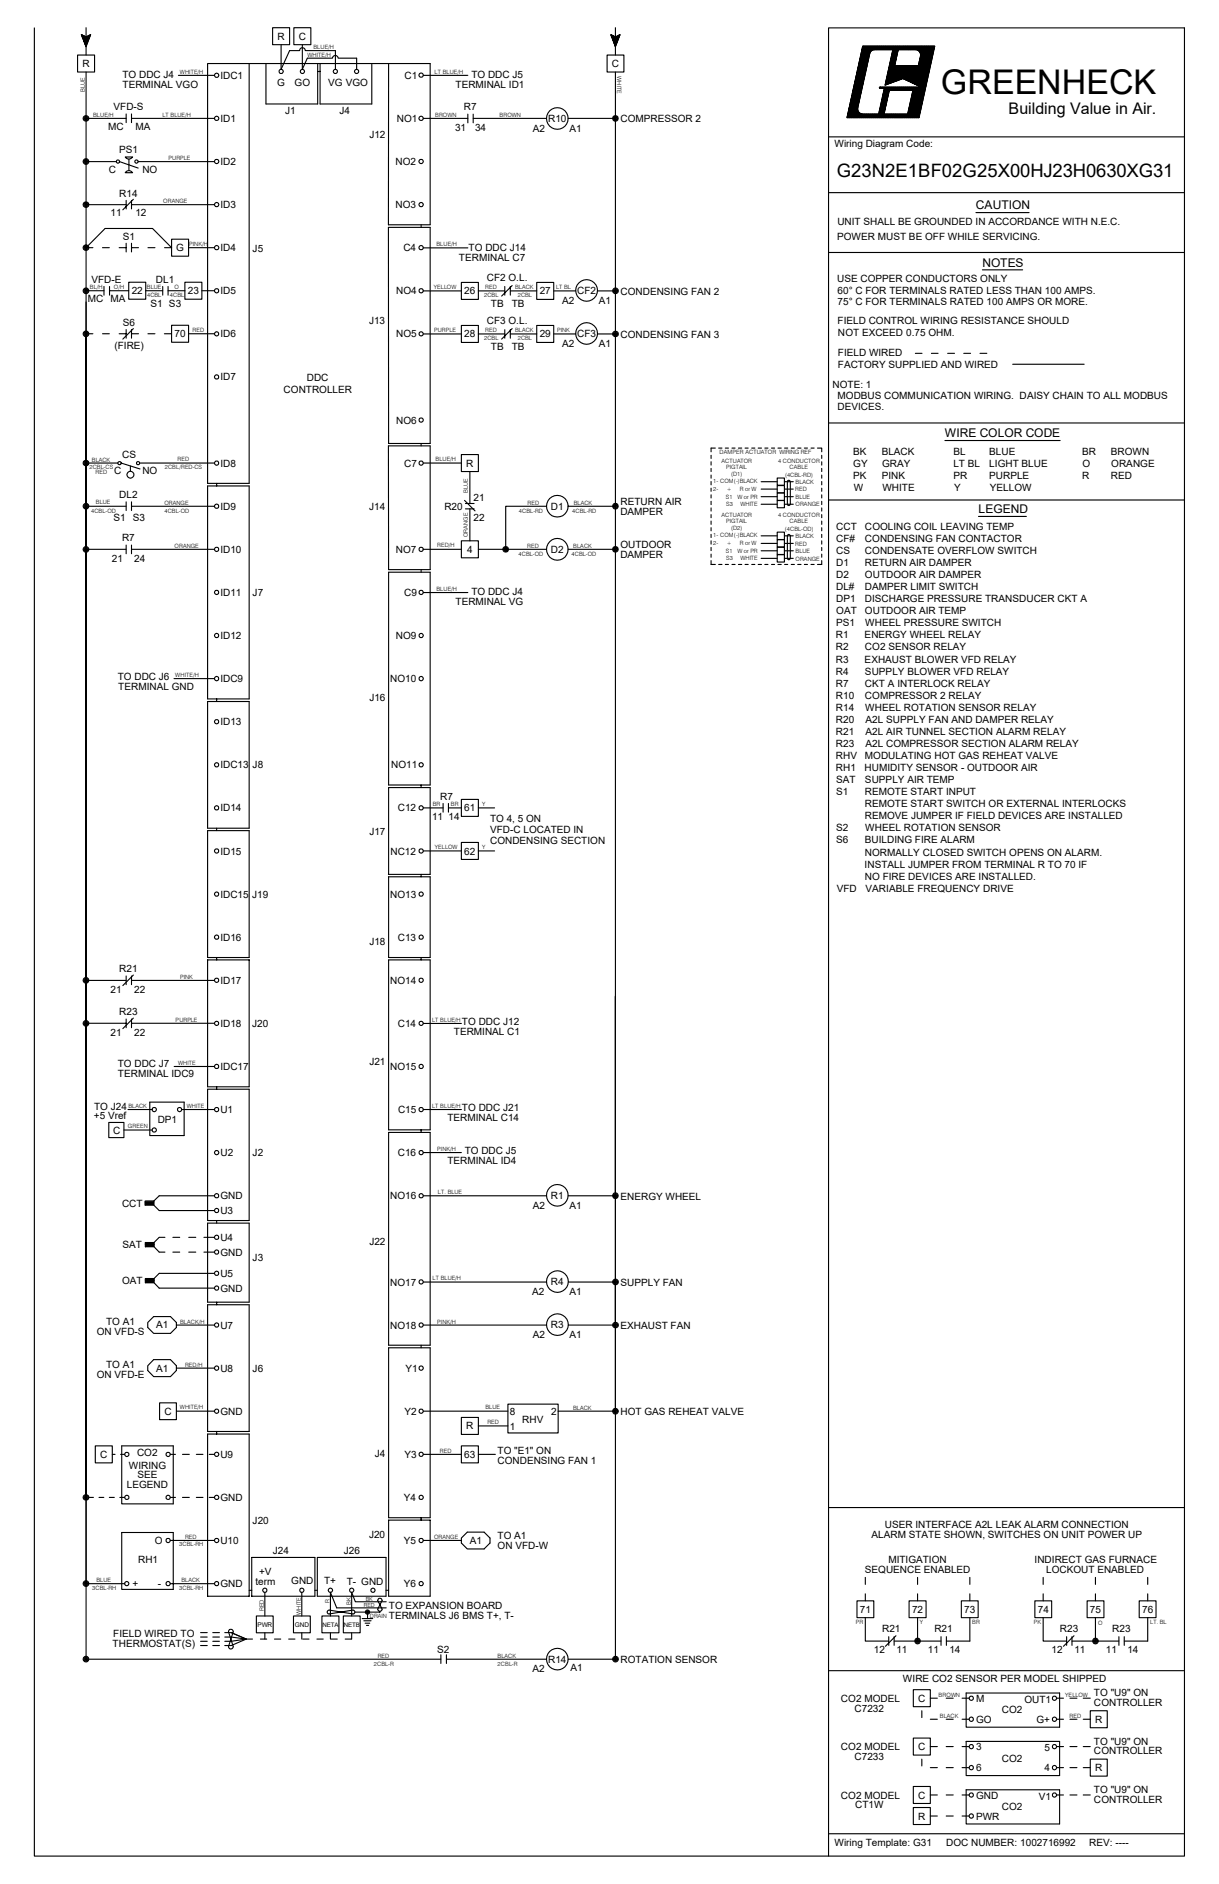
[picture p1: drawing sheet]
<svg xmlns="http://www.w3.org/2000/svg" width="279mm" height="432mm" viewBox="0 0 279 432" stroke-linecap="round" stroke-linejoin="round" font-family="sans-serif">
<defs><g id="words">
<text font-size="7.8" x="215.6" y="21.5">GREENHECK</text>
<text font-size="4.2" x="191.8" y="40.6">G23N2E1BF02G25X00HJ23H0630XG31</text>
<text font-size="3.7" x="231.2" y="26.1">Building Value in Air.</text>
<g font-size="2.8">
<text x="223.7" y="48">CAUTION</text>
<text x="225.2" y="61.1">NOTES</text>
<text x="216.6" y="100.2">WIRE COLOR CODE</text>
<text x="224.3" y="117.6">LEGEND</text>
</g>
<g font-size="2.3">
<text x="63.6" y="9.1">R</text>
<text x="68.5" y="9.1">C</text>
<text x="18.9" y="15.4">R</text>
<text x="28.1" y="17.9">TO DDC J4</text>
<text x="108" y="17.9">TO DDC J5</text>
<text x="140.3" y="15.4">C</text>
<text x="28.1" y="20.3">TERMINAL VGO</text>
<text x="50.5" y="18.1">IDC1</text>
<text x="63.5" y="19.7">G</text>
<text x="67.5" y="19.7">GO</text>
<text x="75.2" y="19.7">VG VGO</text>
<text x="92.7" y="18">C1</text>
<text x="104.4" y="20.2">TERMINAL ID1</text>
<text x="24.8" y="29.7">MC</text>
<text x="26" y="25.3">VFD-S</text>
<text x="31" y="29.7">MA</text>
<text x="50.5" y="27.9">ID1</text>
<text x="65.4" y="26.2">J1</text>
<text x="77.9" y="26.2">J4</text>
<text x="91" y="27.9">NO1</text>
<text x="104.3" y="30">31</text>
<text x="106.3" y="25.3">R7</text>
<text x="108.9" y="30">34</text>
<text x="125.6" y="28">R10</text>
<text x="142.2" y="27.9">COMPRESSOR 2</text>
<text x="27.3" y="35.2">PS1</text>
<text x="84.7" y="31.5">J12</text>
<text x="122.1" y="30.2">A2</text>
<text x="130.6" y="30.2">A1</text>
<text x="191.3" y="33.8">Wiring Diagram Code:</text>
<text x="25" y="39.6">C</text>
<text x="32.6" y="39.6">NO</text>
<text x="50.5" y="37.8">ID2</text>
<text x="90.7" y="37.8">NO2</text>
<text x="27.3" y="45">R14</text>
<text x="50.5" y="47.7">ID3</text>
<text x="90.7" y="47.7">NO3</text>
<text x="25.4" y="49.4">11</text>
<text x="31" y="49.4">12</text>
<text x="191.9" y="51.6">UNIT SHALL BE GROUNDED IN ACCORDANCE WITH N.E.C.</text>
<text x="28.2" y="54.9">S1</text>
<text x="40.4" y="57.6">G</text>
<text x="50.5" y="57.6">ID4</text>
<text x="57.9" y="57.8">J5</text>
<text x="92.5" y="57.6">C4</text>
<text x="105.2" y="59.7">TERMINAL C7</text>
<text x="107.4" y="57.4">TO DDC J14</text>
<text x="191.9" y="55.1">POWER MUST BE OFF WHILE SERVICING.</text>
<text x="21" y="64.8">VFD-E</text>
<text x="35.7" y="64.8">DL1</text>
<text x="111.6" y="64.5">CF2 O.L.</text>
<text x="191.9" y="64.7">USE COPPER CONDUCTORS ONLY</text>
<text x="20.2" y="69.2">MC</text>
<text x="25.4" y="69.2">MA</text>
<text x="30.2" y="67.5">22</text>
<text x="34.5" y="70.4">S1 S3</text>
<text x="43.1" y="67.5">23</text>
<text x="50.5" y="67.5">ID5</text>
<text x="90.8" y="67.5">NO4</text>
<text x="106.4" y="67.5">26</text>
<text x="112.5" y="70.3">TB</text>
<text x="117.3" y="70.3">TB</text>
<text x="123.7" y="67.5">27</text>
<text x="128.8" y="69.7">A2</text>
<text x="132.3" y="67.4">CF2</text>
<text x="137.2" y="69.7">A1</text>
<text x="142.2" y="67.5">CONDENSING FAN 2</text>
<text x="191.9" y="67.4">60° C FOR TERMINALS RATED LESS THAN 100 AMPS.</text>
<text x="192" y="69.9">75° C FOR TERMINALS RATED 100 AMPS OR MORE.</text>
<text x="28.2" y="74.7">S6</text>
<text x="40" y="77.3">70</text>
<text x="50.5" y="77.3">ID6</text>
<text x="84.6" y="74.3">J13</text>
<text x="90.8" y="77.3">NO5</text>
<text x="106.4" y="77.3">28</text>
<text x="111.6" y="74.3">CF3 O.L.</text>
<text x="123.7" y="77.3">29</text>
<text x="132.3" y="77.3">CF3</text>
<text x="142.2" y="77.4">CONDENSING FAN 3</text>
<text x="191.9" y="74.3">FIELD CONTROL WIRING RESISTANCE SHOULD</text>
<text x="192.1" y="76.9">NOT EXCEED 0.75 OHM.</text>
<text x="26.2" y="80">(FIRE)</text>
<text x="112.5" y="80.2">TB</text>
<text x="117.3" y="80.2">TB</text>
<text x="128.8" y="79.5">A2</text>
<text x="137.2" y="79.5">A1</text>
<text x="192" y="81.7">FIELD WIRED</text>
<text x="50.5" y="87.2">ID7</text>
<text x="70.3" y="87.4">DDC</text>
<text x="190.8" y="88.9">NOTE: 1</text>
<text x="192" y="84.3">FACTORY SUPPLIED AND WIRED</text>
<text x="65" y="90.2">CONTROLLER</text>
<text x="191.9" y="91.5">MODBUS COMMUNICATION WIRING. DAISY CHAIN TO ALL MODBUS</text>
<text x="192" y="94.1">DEVICES.</text>
<text x="90.8" y="97.1">NO6</text>
<text x="28" y="104.9">CS</text>
<text x="50.5" y="107">ID8</text>
<text x="92.6" y="107">C7</text>
<text x="106.8" y="107">R</text>
<text x="195.5" y="104.4">BK</text>
<text x="195.6" y="107.1">GY</text>
<text x="202.1" y="104.4">BLACK</text>
<text x="202.2" y="107.1">GRAY</text>
<text x="218.5" y="107.1">LT BL</text>
<text x="218.5" y="104.4">BL</text>
<text x="226.7" y="107.1">LIGHT BLUE</text>
<text x="226.7" y="104.4">BLUE</text>
<text x="248.1" y="104.4">BR</text>
<text x="248.1" y="107.1">O</text>
<text x="254.6" y="104.4">BROWN</text>
<text x="254.7" y="107.1">ORANGE</text>
<text x="26.2" y="108.7">C</text>
<text x="32.6" y="108.7">NO</text>
<text x="195.5" y="109.9">PK</text>
<text x="195.7" y="112.6">W</text>
<text x="202.1" y="109.9">PINK</text>
<text x="202.3" y="112.6">WHITE</text>
<text x="218.5" y="109.9">PR</text>
<text x="218.7" y="112.6">Y</text>
<text x="226.7" y="109.9">PURPLE</text>
<text x="226.9" y="112.6">YELLOW</text>
<text x="248.1" y="109.9">R</text>
<text x="254.6" y="109.9">RED</text>
<text x="26" y="119.3">S1</text>
<text x="27.3" y="114.2">DL2</text>
<text x="30.5" y="119.3">S3</text>
<text x="50.5" y="116.8">ID9</text>
<text x="84.6" y="116.8">J14</text>
<text x="101.9" y="116.8">R20</text>
<text x="108.5" y="114.8">21</text>
<text x="108.5" y="119.3">22</text>
<text x="126.3" y="116.8">D1</text>
<text x="142.2" y="115.7">RETURN AIR</text>
<text x="142.2" y="118">DAMPER</text>
<text x="28" y="124.1">R7</text>
<text x="142.2" y="125.7">OUTDOOR</text>
<text x="191.7" y="121.5">CCT</text>
<text x="191.7" y="124.2">CF#</text>
<text x="198.2" y="124.2">CONDENSING FAN CONTACTOR</text>
<text x="198.3" y="121.5">COOLING COIL LEAVING TEMP</text>
<text x="25.7" y="128.7">21</text>
<text x="30.8" y="128.7">24</text>
<text x="50.5" y="126.7">ID10</text>
<text x="90.8" y="126.7">NO7</text>
<text x="107.1" y="126.7">4</text>
<text x="126.3" y="126.7">D2</text>
<text x="142.2" y="127.9">DAMPER</text>
<text x="191.6" y="129.7">D1</text>
<text x="191.7" y="127">CS</text>
<text x="198.2" y="129.7">RETURN AIR DAMPER</text>
<text x="198.2" y="127">CONDENSATE OVERFLOW SWITCH</text>
<text x="50.5" y="136.6">ID11</text>
<text x="57.9" y="136.6">J7</text>
<text x="92.6" y="136.6">C9</text>
<text x="108" y="136.5">TO DDC J4</text>
<text x="191.6" y="132.5">D2</text>
<text x="191.6" y="135.3">DL#</text>
<text x="198.2" y="135.3">DAMPER LIMIT SWITCH</text>
<text x="198.2" y="132.5">OUTDOOR AIR DAMPER</text>
<text x="104.4" y="138.8">TERMINAL VG</text>
<text x="191.6" y="138">DP1</text>
<text x="191.6" y="143.6">PS1</text>
<text x="191.7" y="140.8">OAT</text>
<text x="198.2" y="138">DISCHARGE PRESSURE TRANSDUCER CKT A</text>
<text x="198.3" y="140.8">OUTDOOR AIR TEMP</text>
<text x="198.3" y="143.6">WHEEL PRESSURE SWITCH</text>
<text x="50.5" y="146.5">ID12</text>
<text x="90.8" y="146.5">NO9</text>
<text x="191.6" y="146.3">R1</text>
<text x="191.6" y="149.1">R2</text>
<text x="198.2" y="146.3">ENERGY WHEEL RELAY</text>
<text x="198.2" y="149.1">CO2 SENSOR RELAY</text>
<text x="27" y="155.7">TO DDC J6</text>
<text x="191.6" y="151.8">R3</text>
<text x="191.6" y="154.6">R4</text>
<text x="198.2" y="151.8">EXHAUST BLOWER VFD RELAY</text>
<text x="198.2" y="154.6">SUPPLY BLOWER VFD RELAY</text>
<text x="27.1" y="158.1">TERMINAL GND</text>
<text x="50.5" y="156.3">IDC9</text>
<text x="84.7" y="160.6">J16</text>
<text x="89.5" y="156.3">NO10</text>
<text x="191.6" y="157.4">R7</text>
<text x="191.6" y="160.1">R10</text>
<text x="198.2" y="157.4">CKT A INTERLOCK RELAY</text>
<text x="198.2" y="160.1">COMPRESSOR 2 RELAY</text>
<text x="50.5" y="166.2">ID13</text>
<text x="191.6" y="162.9">R14</text>
<text x="191.6" y="165.7">R20</text>
<text x="198.3" y="162.9">WHEEL ROTATION SENSOR RELAY</text>
<text x="198.4" y="165.7">A2L SUPPLY FAN AND DAMPER RELAY</text>
<text x="191.6" y="168.4">R21</text>
<text x="191.6" y="171.2">R23</text>
<text x="191.6" y="173.9">RHV</text>
<text x="198.2" y="173.9">MODULATING HOT GAS REHEAT VALVE</text>
<text x="198.4" y="168.4">A2L AIR TUNNEL SECTION ALARM RELAY</text>
<text x="198.4" y="171.2">A2L COMPRESSOR SECTION ALARM RELAY</text>
<text x="50.5" y="176.1">IDC13</text>
<text x="57.9" y="175.9">J8</text>
<text x="89.7" y="176.1">NO11</text>
<text x="191.6" y="176.7">RH1</text>
<text x="191.7" y="179.5">SAT</text>
<text x="198.2" y="176.7">HUMIDITY SENSOR - OUTDOOR AIR</text>
<text x="198.2" y="179.5">SUPPLY AIR TEMP</text>
<text x="50.5" y="186">ID14</text>
<text x="91.2" y="186">C12</text>
<text x="100.9" y="183.3">R7</text>
<text x="106.4" y="186">61</text>
<text x="191.7" y="182.2">S1</text>
<text x="198.2" y="182.2">REMOTE START INPUT</text>
<text x="198.2" y="185">REMOTE START SWITCH OR EXTERNAL INTERLOCKS</text>
<text x="84.7" y="191.4">J17</text>
<text x="99" y="188">11</text>
<text x="102.8" y="188">14</text>
<text x="112.3" y="188.3">TO 4, 5 ON</text>
<text x="112.3" y="190.9">VFD-C LOCATED IN</text>
<text x="191.7" y="190.5">S2</text>
<text x="198.2" y="187.8">REMOVE JUMPER IF FIELD DEVICES ARE INSTALLED</text>
<text x="198.3" y="190.5">WHEEL ROTATION SENSOR</text>
<text x="50.5" y="195.9">ID15</text>
<text x="89.5" y="195.9">NC12</text>
<text x="106.4" y="195.9">62</text>
<text x="112.3" y="193.5">CONDENSING SECTION</text>
<text x="191.7" y="193.3">S6</text>
<text x="198.2" y="193.3">BUILDING FIRE ALARM</text>
<text x="198.2" y="196.1">NORMALLY CLOSED SWITCH OPENS ON ALARM.</text>
<text x="198.2" y="198.8">INSTALL JUMPER FROM TERMINAL R TO 70 IF</text>
<text x="198.2" y="201.6">NO FIRE DEVICES ARE INSTALLED.</text>
<text x="50.5" y="205.7">IDC15 J19</text>
<text x="89.5" y="205.7">NO13</text>
<text x="191.8" y="204.3">VFD</text>
<text x="198.4" y="204.3">VARIABLE FREQUENCY DRIVE</text>
<text x="50.5" y="215.6">ID16</text>
<text x="91.2" y="215.6">C13</text>
<text x="84.7" y="216.6">J18</text>
<text x="25.4" y="227.5">21</text>
<text x="27.3" y="222.8">R21</text>
<text x="30.8" y="227.5">22</text>
<text x="50.5" y="225.5">ID17</text>
<text x="89.5" y="225.5">NO14</text>
<text x="27.3" y="232.7">R23</text>
<text x="25.4" y="237.4">21</text>
<text x="30.8" y="237.4">22</text>
<text x="50.5" y="235.4">ID18</text>
<text x="57.8" y="235.4">J20</text>
<text x="91.2" y="235.4">C14</text>
<text x="104" y="237.2">TERMINAL C1</text>
<text x="105.9" y="234.9">TO DDC J12</text>
<text x="27" y="244.6">TO DDC J7</text>
<text x="50.5" y="245.2">IDC17</text>
<text x="84.7" y="244.1">J21</text>
<text x="89.5" y="245.2">NO15</text>
<text x="27" y="246.9">TERMINAL IDC9</text>
<text x="21.5" y="256.5">+5 Vref</text>
<text x="21.6" y="254.3">TO J24</text>
<text x="36.2" y="257.3">DP1</text>
<text x="50.5" y="255.1">U1</text>
<text x="91.2" y="255.1">C15</text>
<text x="102.5" y="257">TERMINAL C14</text>
<text x="105.9" y="254.7">TO DDC J21</text>
<text x="25.9" y="259.8">C</text>
<text x="50.5" y="265">U2</text>
<text x="57.9" y="265">J2</text>
<text x="91.2" y="265">C16</text>
<text x="102.5" y="266.9">TERMINAL ID4</text>
<text x="106.5" y="264.5">TO DDC J5</text>
<text x="50.5" y="274.9">GND</text>
<text x="89.5" y="274.9">NO16</text>
<text x="126.3" y="274.8">R1</text>
<text x="142.2" y="275">ENERGY WHEEL</text>
<text x="28" y="276.6">CCT</text>
<text x="50.5" y="278.2">U3</text>
<text x="122.1" y="277">A2</text>
<text x="130.6" y="277">A1</text>
<text x="28.1" y="286">SAT</text>
<text x="50.5" y="284.4">U4</text>
<text x="50.5" y="287.8">GND</text>
<text x="84.7" y="285.4">J22</text>
<text x="50.5" y="292.7">U5</text>
<text x="57.9" y="289.1">J3</text>
<text x="28" y="294.3">OAT</text>
<text x="50.5" y="296">GND</text>
<text x="89.5" y="294.6">NO17</text>
<text x="122" y="296.8">A2</text>
<text x="126.3" y="294.6">R4</text>
<text x="130.6" y="296.8">A1</text>
<text x="142.2" y="294.7">SUPPLY FAN</text>
<text x="22.2" y="305.9">ON VFD-S</text>
<text x="24.3" y="303.6">TO A1</text>
<text x="35.8" y="304.5">A1</text>
<text x="50.5" y="304.5">U7</text>
<text x="89.5" y="304.5">NO18</text>
<text x="126.3" y="304.4">R3</text>
<text x="142.2" y="304.6">EXHAUST FAN</text>
<text x="122.1" y="306.6">A2</text>
<text x="130.6" y="306.6">A1</text>
<text x="22.2" y="315.8">ON VFD-E</text>
<text x="24.3" y="313.5">TO A1</text>
<text x="35.8" y="314.4">A1</text>
<text x="50.5" y="314.4">U8</text>
<text x="57.9" y="314.4">J6</text>
<text x="93" y="314.4">Y1</text>
<text x="37.7" y="324.3">C</text>
<text x="50.5" y="324.3">GND</text>
<text x="92.7" y="324.3">Y2</text>
<text x="106.8" y="327.6">R</text>
<text x="116.9" y="324.4">8</text>
<text x="116.9" y="327.7">1</text>
<text x="119.7" y="326.1">RHV</text>
<text x="126.4" y="324.4">2</text>
<text x="142.2" y="324.2">HOT GAS REHEAT VALVE</text>
<text x="23" y="334.1">C</text>
<text x="31.4" y="333.7">CO2</text>
<text x="50.5" y="334.1">U9</text>
<text x="85.9" y="334">J4</text>
<text x="92.7" y="334.1">Y3</text>
<text x="106.4" y="334.1">63</text>
<text x="114" y="333.2">TO &quot;E1&quot; ON</text>
<text x="114" y="335.5">CONDENSING FAN 1</text>
<text x="29.1" y="341">LEGEND</text>
<text x="29.5" y="336.6">WIRING</text>
<text x="31.5" y="338.8">SEE</text>
<text x="50.5" y="344">GND</text>
<text x="92.6" y="344">Y4</text>
<text x="35.5" y="353.9">O</text>
<text x="50.5" y="353.9">U10</text>
<text x="57.9" y="349.3">J20</text>
<text x="84.6" y="352.5">J20</text>
<text x="92.6" y="353.9">Y5</text>
<text x="107.7" y="353.9">A1</text>
<text x="114" y="352.7">TO A1</text>
<text x="199.7" y="352.6">ALARM STATE SHOWN, SWITCHES ON UNIT POWER UP</text>
<text x="202.8" y="350.3">USER INTERFACE A2L LEAK ALARM CONNECTION</text>
<text x="31.7" y="358.3">RH1</text>
<text x="62.5" y="356.2">J24</text>
<text x="78.8" y="356.2">J26</text>
<text x="114" y="355">ON VFD-W</text>
<text x="203.6" y="358.1">MITIGATION</text>
<text x="237.1" y="358.1">INDIRECT GAS FURNACE</text>
<text x="30.4" y="363.7">+</text>
<text x="36.2" y="363.7">-</text>
<text x="50.5" y="363.8">GND</text>
<text x="58.5" y="363.2">term</text>
<text x="59.4" y="360.9">+V</text>
<text x="66.8" y="363.1">GND</text>
<text x="74.3" y="363.1">T+</text>
<text x="79.5" y="363.2">T- GND</text>
<text x="92.6" y="363.8">Y6</text>
<text x="198.2" y="360.6">SEQUENCE ENABLED</text>
<text x="239.8" y="360.6">LOCKOUT ENABLED</text>
<text x="89.1" y="371.1">TERMINALS J6 BMS T+, T-</text>
<text x="89.1" y="368.7">TO EXPANSION BOARD</text>
<text x="197.1" y="369.7">71</text>
<text x="209" y="369.7">72</text>
<text x="221" y="369.7">73</text>
<text x="237.9" y="369.7">74</text>
<text x="249.8" y="369.7">75</text>
<text x="261.8" y="369.7">76</text>
<text x="25.8" y="377.4">THERMOSTAT(S)</text>
<text x="26" y="375.2">FIELD WIRED TO</text>
<text x="202.2" y="374">R21</text>
<text x="214.2" y="374">R21</text>
<text x="243" y="374">R23</text>
<text x="254.9" y="374">R23</text>
<text x="100.2" y="378.8">S2</text>
<text x="122" y="383.2">A2</text>
<text x="125.6" y="381.1">R14</text>
<text x="130.7" y="383">A1</text>
<text x="142.2" y="381.1">ROTATION SENSOR</text>
<text x="200.3" y="378.9">12</text>
<text x="205.4" y="378.8">11</text>
<text x="212.7" y="378.9">11</text>
<text x="217.6" y="378.8">14</text>
<text x="241" y="378.9">12</text>
<text x="246.3" y="378.8">11</text>
<text x="253.4" y="378.9">11</text>
<text x="258.4" y="378.8">14</text>
<text x="207" y="385.6">WIRE CO2 SENSOR PER MODEL SHIPPED</text>
<text x="250.7" y="388.8">TO &quot;U9&quot; ON</text>
<text x="192.7" y="390.1">CO2 MODEL</text>
<text x="195.9" y="392.3">C7232</text>
<text x="210.4" y="390.1">C</text>
<text x="223.7" y="390.1">M</text>
<text x="223.7" y="394.8">GO</text>
<text x="229.6" y="392.7">CO2</text>
<text x="234.8" y="390.3">OUT1</text>
<text x="237.5" y="394.8">G+</text>
<text x="250.7" y="391">CONTROLLER</text>
<text x="251" y="394.8">R</text>
<text x="192.7" y="401.2">CO2 MODEL</text>
<text x="210.4" y="401.2">C</text>
<text x="223.7" y="401.2">3</text>
<text x="239.4" y="401.4">5</text>
<text x="250.7" y="399.9">TO &quot;U9&quot; ON</text>
<text x="195.9" y="403.4">C7233</text>
<text x="223.7" y="405.9">6</text>
<text x="229.6" y="403.8">CO2</text>
<text x="239.4" y="405.9">4</text>
<text x="250.7" y="402.1">CONTROLLER</text>
<text x="251" y="405.9">R</text>
<text x="192.7" y="412.3">CO2 MODEL</text>
<text x="210.4" y="412.2">C</text>
<text x="223.7" y="412.3">GND</text>
<text x="238.1" y="412.5">V1</text>
<text x="250.7" y="411">TO &quot;U9&quot; ON</text>
<text x="250.7" y="413.2">CONTROLLER</text>
<text x="196" y="414.5">CT1W</text>
<text x="210.4" y="417">R</text>
<text x="223.7" y="417">PWR</text>
<text x="229.6" y="414.9">CO2</text>
<text x="191.3" y="423.1">Wiring Template: G31</text>
<text x="216.8" y="423.1">DOC NUMBER: 1002716992</text>
<text x="249.6" y="423.1">REV: ----</text>
</g>
<g font-size="1.5">
<text x="59" y="372.8">PWR</text>
<text x="67.6" y="372.8">GND</text>
</g>
<g font-size="1.4">
<text x="73.9" y="372.8">NETA</text>
<text x="78.8" y="372.8">NETB</text>
</g>
<g font-size="1.3">
<text x="71.8" y="11.3">BLUE/H</text>
<text x="41.2" y="16.9">WHITE/H</text>
<text x="70.4" y="13">WHITE/H</text>
<text x="99.6" y="16.9">LT BLUE/H</text>
<text x="141.5" y="17.5" transform="rotate(90 141.5 17.5)">WHITE</text>
<text x="19.5" y="21.1" transform="rotate(-90 19.5 21.1)">BLUE</text>
<text x="21.3" y="26.8">BLUE/H</text>
<text x="37.2" y="26.8">LT BLUE/H</text>
<text x="99.7" y="26.8">BROWN</text>
<text x="114.5" y="26.8">BROWN</text>
<text x="38.6" y="36.7">PURPLE</text>
<text x="37.4" y="46.6">ORANGE</text>
<text x="43.3" y="56.4">PINK/H</text>
<text x="100" y="56.4">BLUE/H</text>
<text x="20.6" y="66.3">BL/H</text>
<text x="26.1" y="66.3">O/H</text>
<text x="33.7" y="66.3">BLUE</text>
<text x="33.7" y="68.1">4CBL</text>
<text x="38.9" y="68.1">4CBL</text>
<text x="40" y="66.3">O</text>
<text x="99.4" y="66.3">YELLOW</text>
<text x="111" y="68">2CBL</text>
<text x="111.2" y="66.3">RED</text>
<text x="118.1" y="66.3">BLACK</text>
<text x="118.7" y="68">2CBL</text>
<text x="127.5" y="66.3">LT BL</text>
<text x="44.2" y="76.2">RED</text>
<text x="99.5" y="76.2">PURPLE</text>
<text x="111" y="77.9">2CBL</text>
<text x="111.2" y="76.2">RED</text>
<text x="118.1" y="76.2">BLACK</text>
<text x="118.7" y="77.9">2CBL</text>
<text x="127.7" y="76.2">PINK</text>
<text x="20.5" y="107.5">2CBL-CS</text>
<text x="21" y="105.8">BLACK</text>
<text x="37.8" y="107.5">2CBL/RED-CS</text>
<text x="40.7" y="105.7">RED</text>
<text x="99.8" y="105.7">BLUE/H</text>
<text x="164.9" y="104">DAMPER ACTUATOR WIRING REF</text>
<text x="165.4" y="106">ACTUATOR</text>
<text x="166.4" y="107.5">PIGTAIL</text>
<text x="178.4" y="106">4 CONDUCTOR</text>
<text x="181" y="107.5">CABLE</text>
<text x="21.9" y="108.7">RED</text>
<text x="107.2" y="112.9" transform="rotate(-90 107.2 112.9)">BLUE</text>
<text x="163.4" y="110.7">1- COM(-)BLACK</text>
<text x="163.5" y="112.5">2-</text>
<text x="166.6" y="112.5">+</text>
<text x="167.6" y="109.2">(D1)</text>
<text x="169.6" y="112.5">R or W</text>
<text x="180" y="109.3">(4CBL-RD)</text>
<text x="182.3" y="112.6">RED</text>
<text x="182.3" y="110.9">BLACK</text>
<text x="20.9" y="117.5">4CBL-OD</text>
<text x="22" y="115.6">BLUE</text>
<text x="37.7" y="115.7">ORANGE</text>
<text x="37.7" y="117.5">4CBL-OD</text>
<text x="118.9" y="117.5">4CBL-RD</text>
<text x="120.9" y="115.7">RED</text>
<text x="131.1" y="117.5">4CBL-RD</text>
<text x="131.5" y="115.7">BLACK</text>
<text x="165.4" y="118.5">ACTUATOR</text>
<text x="166.4" y="114.3">S1</text>
<text x="166.4" y="116">S3</text>
<text x="166.4" y="119.9">PIGTAIL</text>
<text x="169" y="114.3">W or PR</text>
<text x="169.8" y="116">WHITE</text>
<text x="178.4" y="118.5">4 CONDUCTOR</text>
<text x="181" y="119.9">CABLE</text>
<text x="182.3" y="114.3">BLUE</text>
<text x="182.3" y="116.1">ORANGE</text>
<text x="40" y="125.6">ORANGE</text>
<text x="100.2" y="125.5">RED/H</text>
<text x="107.2" y="123.1" transform="rotate(-90 107.2 123.1)">ORANGE</text>
<text x="120.9" y="125.5">RED</text>
<text x="131.4" y="125.5">BLACK</text>
<text x="163.4" y="123.1">1- COM(-)BLACK</text>
<text x="163.5" y="125">2-</text>
<text x="166.6" y="125">+</text>
<text x="167.6" y="121.6">(D2)</text>
<text x="169.6" y="125">R or W</text>
<text x="179.9" y="121.7">(4CBL-OD)</text>
<text x="182.3" y="125.1">RED</text>
<text x="182.3" y="123.4">BLACK</text>
<text x="118.9" y="127.4">4CBL-OD</text>
<text x="131" y="127.4">4CBL-OD</text>
<text x="166.4" y="126.7">S1</text>
<text x="166.4" y="128.4">S3</text>
<text x="169" y="126.7">W or PR</text>
<text x="169.8" y="128.4">WHITE</text>
<text x="182.3" y="126.7">BLUE</text>
<text x="182.3" y="128.5">ORANGE</text>
<text x="100" y="135.4">BLUE/H</text>
<text x="40.2" y="155.2">WHITE/H</text>
<text x="99.2" y="184.8">BR</text>
<text x="103.3" y="184.8">BR</text>
<text x="110.5" y="184.8">Y</text>
<text x="99.7" y="194.7">YELLOW</text>
<text x="110.5" y="194.6">Y</text>
<text x="41.3" y="224.3">PINK</text>
<text x="40.3" y="234.1">PURPLE</text>
<text x="99.1" y="234.1">LT BLUE/H</text>
<text x="40.8" y="244.1">WHITE</text>
<text x="29.4" y="254">BLACK</text>
<text x="42.8" y="253.9">WHITE</text>
<text x="99.1" y="253.9">LT BLUE/H</text>
<text x="29.3" y="258.6">GREEN</text>
<text x="100.2" y="263.8">PINK/H</text>
<text x="100.4" y="273.7">LT. BLUE</text>
<text x="99.1" y="293.5">LT BLUE/H</text>
<text x="41.3" y="303.4">BLACK/H</text>
<text x="100.2" y="303.4">PINK/H</text>
<text x="42.4" y="313.2">RED/H</text>
<text x="41.2" y="323">WHITE/H</text>
<text x="111.3" y="323">BLUE</text>
<text x="131.4" y="323.1">BLACK</text>
<text x="111.7" y="326.4">RED</text>
<text x="100.8" y="333">RED</text>
<text x="42.4" y="352.7">RED</text>
<text x="99.5" y="352.7">ORANGE</text>
<text x="41.1" y="354.4">3CBL-RH</text>
<text x="21.1" y="364.3">3CBL-RH</text>
<text x="22.1" y="362.6">BLUE</text>
<text x="41.1" y="364.3">3CBL-RH</text>
<text x="41.6" y="362.6">BLACK</text>
<text x="60.5" y="369.3" transform="rotate(-90 60.5 369.3)">RED</text>
<text x="69" y="370.1" transform="rotate(-90 69 370.1)">WHITE</text>
<text x="75.5" y="367.3" transform="rotate(-90 75.5 367.3)">R</text>
<text x="80.4" y="367.8" transform="rotate(-90 80.4 367.8)">BK</text>
<text x="83.4" y="368.3">RED</text>
<text x="83.8" y="367">BK</text>
<text x="84.8" y="370.8">DRAIN</text>
<text x="196.1" y="372.3">PR</text>
<text x="210.9" y="372.3">Y</text>
<text x="222.8" y="372.3">BR</text>
<text x="236.9" y="372.3">PK</text>
<text x="251.7" y="372.4">O</text>
<text x="263.7" y="372.3">LT. BL</text>
<text x="85.7" y="381.8">2CBL-R</text>
<text x="86.6" y="379.9">RED</text>
<text x="114" y="379.9">BLACK</text>
<text x="114" y="381.8">2CBL-R</text>
<text x="215.1" y="388.9">BROWN</text>
<text x="244.1" y="388.9">YELLOW</text>
<text x="215.4" y="393.7">BLACK</text>
<text x="245.2" y="393.7">RED</text>
</g>
</g></defs>
<g fill="none" stroke="#000" stroke-width=".25">
<path d="M7.9 6.4v419h263.6v-419h-81.6v419M17.8 12.6h3.9v3.9h-3.9zM18.7 8h.1M18.8 8l-.1 .1M18.9 8l-.1 .2M19 8.1l-.2 .2M19 8.1l-.2 .3M19.1 9.1l.6-.6 1.1-.6-1.1 2.8M19.1 8.2l-.3 .3M19.3 8.2l-.4 .4M19.3 8.3l-.4 .4M19.4 8.3l-.4 .5"/>
<path d="M19.5 8.4l-.5 .4M19.6 8.4l-.6 .6M19.7 6.3v2.2l-1.1-.6 1.1 2.8M19.7 16.5v363.8h81.3M19.7 10.7v1.9M19.8 10.5l-.1 .1M19.9 10.3l-.3 .2M19.9 8.4l-.8 .7M19.9 10.1l-.3 .3M20 9.9l-.4 .4M20.1 9.6l-.6 .6M20.2 8.2l-1.1 1.1"/>
<path d="M20.2 9.4l-.7 .7M20.3 9.2l-.9 .8M20.4 9l-1 .9M20.4 8.1l-1.2 1.3M20.4 8.8l-1 1M20.5 8.6l-1.2 1.1M20.6 8.3l-1.3 1.4M20.7 8.1l-1.4 1.4M20.7 7.9l-1.5 1.5M40.9 17.3h8.2M57.1 14.6v96.2h-9.5v-96.2h51v36.9h-9.6l.1-36.9M61 14.6v9.2h11.8v-9.2"/>
<path d="M62.5 6.3h3.9v3.9h-3.9zM64.4 10.2v5.7l2-4.3h2.3a.66 .66 0 0 1 .6-.7 .66 .66 0 0 1 .7 .7h6.9v4.3M67.4 6.3h3.8v3.9h-3.8zM69.3 10.2v5.7l1.1-2.6h5.8a.66 .66 0 0 1 .7-.6 .66 .66 0 0 1 .6 .6h4.2v2.6M72.8 16.4h.6M73.4 14.6v9.2h11.8v-9.2M97 17.3h10.2M139.1 12.6h3.9v3.9h-3.9zM140.1 8h-.1M140.2 8l-.1 .1M140.3 8l-.2 .2M140.3 8.1l-.2 .2"/>
<path d="M140.4 9.1l.7-.6 1-.6-1 2.8M140.4 8.2l-.2 .2M140.5 8.2l-.3 .3M140.6 8.3l-.3 .3M140.7 8.3l-.4 .4M140.8 8.3l-.5 .5M140.8 8.4l-.4 .5M140.9 8.4l-.5 .6M141.1 6.3v2.2l-1.1-.6 1.1 2.8M141.1 16.5v363.8h-10.9M141.1 10.7v1.9M141.1 10.5l-.1 .1"/>
<path d="M141.2 10.3l-.2 .2M141.3 8.4l-.8 .8M141.3 10.1l-.3 .3M141.4 9.9l-.5 .4M141.5 9.7l-.6 .5M141.5 8.3l-1 1M141.6 9.4l-.8 .8M141.6 9.2l-.8 .8M141.7 9l-.9 .9M141.8 8.1l-1.3 1.3M141.8 8.8l-1.1 1.1M141.9 8.6l-1.2 1.1"/>
<path d="M142 8.3l-1.3 1.4M142.1 8.1l-1.5 1.5M142.1 8l-1.5 1.5M197.7 19.8l-2.5 2.6M197.7 20l-2.6 2.5M197.7 19.7l-2.5 2.5M197.7 10.6h16.5l-3.5 16.4h-16.6zM197.7 10.6h.1M197.7 19.5l-2.5 2.6M197.8 19.4l-2.6 2.5M197.8 19.1l-2.5 2.5M197.8 19.2l-2.5 2.6"/>
<path d="M197.9 10.6l-.2 .2M197.9 18.9l-2.6 2.6M197.9 18.8l-2.5 2.5M198 18.5l-2.5 2.5M198 18.6l-2.6 2.6M198 10.6l-.3 .3M198 18.3l-2.5 2.6M198 18.2l-2.5 2.5M198.1 10.6l-.5 .4M198.1 18l-2.6 2.6M198.1 17.7l-2.5 2.6M198.1 17.9l-2.5 2.5"/>
<path d="M198.2 17.6l-2.6 2.5M198.2 10.6l-.6 .6M198.2 17.4l-2.5 2.6M198.2 17.1l-2.5 2.6M198.2 17.3l-2.5 2.5M198.3 17l-2.6 2.5M198.3 10.6l-.7 .7M198.3 16.8l-2.5 2.6M198.4 16.7l-2.6 2.5M198.4 16.4l-2.5 2.5M198.4 16.6l-2.5 2.5M198.5 10.6l-1 .9"/>
<path d="M198.5 16.3l-2.6 2.5M198.5 16.1l-2.5 2.5M198.5 10.6l-1 1M198.5 15.8l-2.5 2.5M198.5 16l-2.5 2.5M198.6 15.7l-2.6 2.5M198.6 15.5l-2.5 2.5M198.7 10.6l-1.2 1.2M198.7 15.4l-2.6 2.5M198.7 15.1l-2.5 2.5M198.7 15.2l-2.5 2.5M198.8 14.9l-2.6 2.5"/>
<path d="M198.8 10.6l-1.4 1.3M198.8 14.8l-2.5 2.5M198.8 14.5l-2.5 2.5M198.8 14.6l-2.5 2.5M198.9 14.3l-2.6 2.5M198.9 10.6l-1.5 1.5M198.9 14.2l-2.5 2.5M199 13.9l-2.5 2.5M199 14l-2.6 2.6M199 10.6l-1.6 1.6M199 13.7l-2.5 2.6M199.1 13.6l-2.6 2.5"/>
<path d="M199.1 13.4l-2.5 2.6M199.1 10.6l-1.7 1.8M199.1 13.1l-2.5 2.6M199.1 13.3l-2.5 2.5M199.2 13l-2.6 2.5M199.2 12.8l-2.5 2.6M199.3 10.6l-2 1.9M199.3 12.5l-2.5 2.6M199.3 12.7l-2.6 2.5M199.3 12.4l-2.5 2.5M199.3 12.2l-2.5 2.6M199.4 10.6l-2.1 2.1"/>
<path d="M199.4 12l-2.6 2.6M199.5 10.6l-2.3 2.2M199.6 10.6l-2.4 2.4M199.7 10.6l-2.5 2.5M199.9 10.6l-2.8 2.7M199.9 10.6l-2.8 2.8M200.1 10.6l-3 3M200.2 10.6l-3.1 3.1M200.3 10.6l-3.3 3.3M200.4 10.6l-3.4 3.4M200.5 10.6l-3.6 3.6M200.7 10.6l-3.8 3.7"/>
<path d="M200.8 10.6l-3.9 3.9M200.9 10.6l-.9 .9M201 10.6l-.8 .8M201.1 10.6l-.8 .8M201.2 10.6l-.8 .8M201.3 10.6l-.8 .8M201.5 10.6l-.8 .8M201.6 10.6l-.8 .8M201.7 10.6l-.8 .8M201.7 19.9l-.2 .2M201.8 20l-.3 .1 .2 .1M201.8 10.6l-.8 .8"/>
<path d="M201.8 20l-.2 .2M201.9 10.6l-.8 .8M201.9 20l-.2 .2M202.1 10.6l-.8 .8M202.1 20l-.3 .2M202.1 10.6l-.7 .8M202.2 20l-.3 .2M202.3 10.6l-.8 .8M202.3 20l-.3 .2M202.4 10.6l-.8 .8M202.4 20l-.3 .2M202.5 10.6l-.8 .8"/>
<path d="M202.5 20l-.2 .2M202.6 10.6l-.8 .8M202.6 20l-.2 .2M202.7 10.6l-.8 .8M202.7 20l-.2 .2M202.9 10.6l-.8 .8M202.9 20l-.3 .2M203 10.6l-.8 .8M203 20l-.3 .2M203.1 10.6l-.8 .8M203.1 20l-.5 .4M203.2 10.6l-.8 .8"/>
<path d="M203.2 20l-.6 .5M203.3 10.6l-.8 .8M203.3 20l-.7 .7M203.5 10.6l-.9 .8M203.5 20l-.9 .8M203.5 10.6l-.7 .8M203.5 20l-1 1M203.7 10.6l-.8 .8M203.7 20l-1.2 1.1M203.8 10.6l-.8 .8M203.8 20l-1.3 1.3M203.9 10.6l-.8 .8"/>
<path d="M203.9 20l-1.5 1.4M204 10.6l-.8 .8M204 20l-1.6 1.6M204.1 10.6l-.8 .8M204.1 20l-1.7 1.8M204.3 10.6l-.8 .8M204.3 20l-1.9 1.9M204.4 10.6l-.8 .8M204.4 20l-2.1 2.1M204.5 10.6l-.8 .8M204.5 20l-2.2 2.2M204.6 10.6l-.8 .8"/>
<path d="M204.6 20l-.7 .7M204.6 11.4l-1.7 8.1 4.1-1.5 4.2 2h-9.4M204.6 11.4h-4.1l-.5 .1-.4 .3-3 12.9M204.7 10.6l-.8 .8M204.7 20l-.7 .7M204.8 10.6l-.8 .8M204.9 20l-.8 .7M204.9 10.6l-.8 .8M204.9 20l-.7 .7M205.1 10.6l-.8 .8M205.1 20l-.8 .7M205.1 14.9l-1.6 1.6"/>
<path d="M205.1 15.1l-1.6 1.6M205.1 14.6l-1.5 1.6M205.1 14.8l-1.6 1.6M205.2 10.6l-.8 .8M205.2 14.5l-1.6 1.6M205.2 15.1l-1.7 1.7M205.2 20l-.7 .7M205.2 14.4l-1.5 1.5M205.3 10.6l-.8 .8M205.3 14.1l-1.6 1.5M205.3 14.2l-1.6 1.6M205.3 13.9l-1.5 1.6"/>
<path d="M205.3 15.1l-1.9 1.9M205.3 20l-.7 .7M205.4 13.8l-1.6 1.5M205.4 10.6l-.8 .8M205.4 13.6l-1.6 1.6M205.4 20l-.7 .7M205.4 13.3l-1.5 1.6M205.4 13.5l-1.6 1.5M205.4 15.1l-2 2M205.5 13.2l-1.6 1.5M205.5 10.6l-.9 .9M205.5 13l-1.5 1.6"/>
<path d="M205.5 20l-.7 .7M205.6 12.7l-1.6 1.6M205.6 12.9l-1.6 1.5M205.6 15.1l-2.2 2.2M205.6 12.6l-1.6 1.5M205.7 10.6l-1.1 1M205.7 12.4l-1.6 1.6M205.7 15.1l-2.4 2.3M205.7 20l-.8 .7M205.7 12.3l-1.6 1.5M205.7 10.6l-1.1 1.2M205.7 12l-1.5 1.5"/>
<path d="M205.7 12.1l-1.6 1.6M205.8 11.8l-1.6 1.6M205.8 15.1l-2.5 2.5M205.8 20l-.7 .7M205.8 11.7l-1.5 1.6M205.9 11.4h3.9a1.19 1.19 0 0 1 1.2 1.4l-.5 2.3h-5.4zM205.9 10.6l-1.3 1.3M205.9 11.5l-1.6 1.6M205.9 20l-.8 .7M205.9 15.1l-2.7 2.6M206 10.6l-1.5 1.5M206 20l-.7 .7"/>
<path d="M206 15.1l-2.8 2.8M206.1 10.6l-1.6 1.6M206.1 15.1l-2.9 2.9M206.1 20l-.7 .7M206.2 10.6l-1.8 1.8M206.2 20l-.7 .7M206.2 15.1l-3 3.1M206.3 10.6l-1.9 1.9M206.3 20l-.7 .7M206.4 15.1l-3.3 3.2M206.5 10.6l-2.1 2.1M206.5 20l-.8 .7"/>
<path d="M206.5 15.1l-3.4 3.4M206.6 10.6l-2.3 2.2M206.6 15.1l-3.5 3.5M206.6 20l-.7 .7M206.7 10.6l-2.4 2.4M206.7 20l-.7 .7M206.7 15.1l-3.7 3.7M206.8 10.6l-.8 .8M206.8 20l-.7 .7M206.8 15.1l-3.8 3.8M206.9 10.6l-.8 .8M206.9 20l-.7 .7"/>
<path d="M207 15.1l-4.1 4M207.1 10.6l-.9 .8M207.1 15.1l-4.2 4.1M207.1 20l-.8 .7M207.1 10.6l-.7 .8M207.1 20l-.6 .7M207.2 15.1l-4.3 4.2M207.3 10.6l-.8 .8M207.3 20l-.8 .7M207.3 15.1l-4.4 4.4M207.4 10.6l-.8 .8M207.4 20l-.7 .7"/>
<path d="M207.4 15.1l-4.4 4.4M207.5 10.6l-.8 .8M207.5 15.1l-4.3 4.3M207.5 20l-.7 .7M207.6 10.6l-.8 .8M207.6 20l-.7 .7M207.6 15.1l-4.2 4.2M207.7 10.6l-.8 .8M207.7 20l-.7 .7M207.8 15.1l-4.2 4.2M207.9 10.6l-.8 .8M207.9 20l-.8 .7"/>
<path d="M207.9 15.1l-4.1 4.1M208 10.6l-.8 .8M208 15.1l-4.1 4M208 20l-.7 .7M208.1 10.6l-.8 .8M208.1 20l-.8 .7M208.1 15.1l-4 4M208.2 10.6l-.8 .8M208.2 20l-.7 .7M208.2 15.1l-3.9 3.9M208.3 10.6l-.8 .8M208.3 20l-.7 .7"/>
<path d="M208.4 15.1l-3.9 3.8M208.4 10.6l-.8 .8M208.4 15.1l-3.7 3.7M208.4 20l-.7 .7M208.5 10.6l-.8 .8M208.5 20l-.7 .7M208.6 15.1l-3.7 3.7M208.7 10.6l-.8 .8M208.7 20l-.8 .7M208.7 15.1l-3.7 3.6M208.8 10.6l-.8 .8M208.8 15.1l-3.6 3.6"/>
<path d="M208.8 20l-.7 .7M208.9 10.6l-.8 .8M208.9 15.1l-3.5 3.5M208.9 20l-.7 .7M209 10.6l-.8 .8M209 20l-.7 .7M209 15.1l-3.4 3.4M209.1 10.6l-.8 .8M209.1 20l-.7 .7M209.2 15.1l-3.4 3.4M209.3 10.6l-.9 .8M209.3 15.1l-3.3 3.3"/>
<path d="M209.3 20l-.8 .7M209.3 10.6l-.7 .8M209.4 15.1l-3.3 3.2M209.4 20l-.7 .7M209.5 10.6l-.8 .8M209.5 20l-.8 .7M209.5 15.1l-3.2 3.1M209.6 10.6l-.8 .8M209.6 20l-.7 .7M209.6 15.1l-3.1 3.1M209.7 10.6l-.8 .8M209.7 15.1l-3 3"/>
<path d="M209.7 20l-.7 .7M209.8 10.6l-.8 .8M209.8 20l-.7 .7M209.8 15.1l-2.9 2.9M209.9 10.6l-.8 .8M209.9 20l-.7 .7M210 15.1l-3 2.9M210.1 10.6l-.8 .8M210.1 20l-.9 .8M210.1 15.1l-3 3M210.2 10.6l-.8 .8M210.2 15.1l-3 3"/>
<path d="M210.2 20l-1 1M210.3 10.6l-.8 .8M210.3 20l-1.1 1.1M210.3 15.1l-3 3M210.4 10.6l-.8 .8M210.4 20l-1.3 1.3M210.4 15.1l-3.1 3.1M210.5 10.6l-.8 .8M210.5 20l-1.4 1.4M210.7 10.6l-.9 .8M210.7 20l-1.7 1.5M210.7 10.6l-.8 .8"/>
<path d="M210.7 20l-1.7 1.7M210.9 10.6l-.8 .8M210.9 20l-1.9 1.8M211 10.6l-.9 .8M211 20l-2 2M211.1 10.6l-.9 .8M211.1 20l-2.2 2.1M211.2 10.6l-.9 .9M211.3 10.6l-.9 .9M211.5 10.6l-1 1M211.7 10.6l-1.1 1M211.8 10.6l-1.1 1.1"/>
<path d="M211.9 10.6l-1.2 1.2M212 10.6l-1.2 1.3M212.1 10.6l-1.3 1.3M212.2 19.9l-3.6 3.6M212.2 19.8l-3.5 3.5M212.3 10.6l-1.4 1.4M212.3 19.5l-3.6 3.5M212.3 19.6l-3.6 3.6M212.3 19.3l-3.5 3.6M212.3 19.2l-3.5 3.5M212.4 10.6l-1.5 1.5M212.4 18.9l-3.5 3.5"/>
<path d="M212.4 19.1l-3.6 3.5M212.4 18.8l-3.5 3.5M212.5 10.6l-1.6 1.5M212.5 18.6l-1.4 1.3M212.5 18.5l-1.4 1.4M212.6 18.2l-1.7 1.6M212.6 18.3l-1.6 1.6M212.6 10.6l-1.7 1.6M212.6 18l-1.8 1.8M212.6 17.9l-1.9 1.9M212.7 17.6l-2.1 2.1M212.7 17.7l-2 2"/>
<path d="M212.7 10.6l-1.7 1.7M212.7 17.4l-2.2 2.2M212.8 17.3l-2.4 2.3M212.8 17l-2.5 2.5M212.8 17.1l-2.4 2.5M212.9 10.6l-1.9 1.8M212.9 16.8l-2.7 2.7M212.9 16.7l-2.8 2.8M212.9 10.6l-1.9 1.9M212.9 16.5l-2.9 2.9M213 16.2l-3.2 3.1M213 16.4l-3.1 3"/>
<path d="M213 16.1l-3.2 3.2M213.1 10.6l-2.1 2.1M213.1 15.9l-3.4 3.4M213.1 15.6l-3.6 3.6M213.1 15.8l-3.5 3.5M213.1 15.5l-3.6 3.7M213.2 10.6l-2.2 2.2M213.2 15.3l-3.8 3.8M213.2 15.2l-3.9 3.9M213.3 14.9l-4.1 4.1M213.3 15l-4 4.1M213.3 10.6l-2.4 2.3"/>
<path d="M213.3 14.7l-4.2 4.3M213.4 14.6l-4.4 4.4M213.4 10.6l-2.5 2.5M213.4 14.3l-4.6 4.6M213.4 14.4l-4.5 4.5M213.4 14.1l-4.7 4.7M213.5 14l-4.8 4.8M213.5 10.6l-2.6 2.6M213.5 13.8l-4.9 5M213.6 13.5l-5.2 5.2M213.6 13.7l-5.1 5M213.6 13.4l-5.2 5.3"/>
<path d="M213.7 10.6l-2.8 2.8M213.7 13.3l-5.4 5.3M213.7 13l-5.6 5.5M213.7 13.1l-5.5 5.5M213.7 12.8l-5.7 5.7M213.8 10.6l-3 2.9M213.8 12.7l-5.8 5.8M213.8 12.4l-6 6M213.8 12.5l-5.9 5.9M213.9 10.6l-3.1 3.1M213.9 12.2l-6.2 6.2M213.9 12.1l-6.3 6.2"/>
<path d="M214 11.9l-6.4 6.4M214 10.6l-3.2 3.2M214 11.6l-6.6 6.6M214 11.8l-6.5 6.4M214 11.5l-3.5 3.5M214.1 11.3l-3.6 3.6M214.1 10.6l-3.4 3.4M214.1 11l-3.5 3.6M214.1 11.2l-3.5 3.5M214.2 10.9l-3.5 3.5M214.2 10.7l-3.5 3.6M214.2 10.6l-3.5 3.5"/>
<path d="M19.5 36.8h.4v.5h-.4zM19.5 26.9h.4v.4l-.2 .2-.2-.2zM19.6 36.9h.2v.2h-.2zM19.6 27h.2v.3h-.2zM19.7 37h7M19.7 27.1h9.2M27.4 37l-.2 .3a.37 .37 0 0 1-.5-.1 .37 .37 0 0 1 .1-.5 .37 .37 0 0 1 .5 .1l.1 .2 4.3 1.5M28.7 36h1.7a.99 .99 0 0 1-1.7 0zM28.9 26.1v2M29 39.3a1 1 0 0 1 1.4 .3h-1.7zM29.5 36.5v2.6M30.1 26.1v2"/>
<path d="M30.1 27.1h19.1M31.7 37h17.4M97 27.1h10.2M107.2 26.2v2M108.5 27.1h16.8M108.5 26.2v2M130.2 27.1h10.9M140.8 26.9l.3-.1 .2 .1v.5h-.5l-.1-.3zM189.9 31.4h81.6M196.6 25l-2 2M196.6 24.7a1.22 1.22 0 0 0 1.2 1.5M196.6 24.7l-2.2 2.3"/>
<path d="M196.6 24.8l-2.1 2.2M196.6 25.1l-1.9 1.9M196.6 25.2l-1.8 1.8M196.6 25.3l-1.7 1.7M196.6 24.4l-2.5 2.6M196.6 24.6l-2.3 2.4M196.6 25.4l-1.5 1.6M196.7 24.3l-2.6 2.5M196.7 25.4l-1.5 1.6M196.7 24.1l-2.5 2.6M196.7 25.5l-1.4 1.5M196.8 24l-2.6 2.5"/>
<path d="M196.8 25.6l-1.4 1.4M196.8 23.7l-2.5 2.5M196.8 23.8l-2.5 2.6M196.8 25.7l-1.3 1.3M196.8 23.5l-2.5 2.6M196.8 25.7l-1.1 1.3M196.9 23.4l-2.5 2.5M196.9 23.1l-2.5 2.5M196.9 23.2l-2.5 2.6M196.9 25.8l-1.2 1.2M197 22.9l-2.6 2.6M197 25.9l-1.1 1.1"/>
<path d="M197 22.8l-2.5 2.5M197 25.9l-1 1.1M197.1 22.6l-2.6 2.6M197.1 22.4l-2.5 2.5M197.1 22.5l-2.5 2.5M197.1 26l-1 1M197.1 22.2l-2.5 2.5M197.2 22.1l-2.6 2.5M197.2 26l-1 1M197.2 21.8l-2.5 2.5M197.2 21.9l-2.5 2.5M197.3 21.6l-2.6 2.5"/>
<path d="M197.3 26l-1 1M197.3 21.5l-2.5 2.5M197.3 26.1l-.8 .9M197.4 21.3l-2.6 2.5M197.4 21l-2.5 2.5M197.4 21.2l-2.5 2.5M197.4 26.1l-.8 .9M197.4 20.9l-2.5 2.5M197.5 20.7l-2.6 2.5M197.5 20.4l-2.5 2.5M197.5 20.6l-2.5 2.5M197.5 26.1l-.8 .9"/>
<path d="M197.6 20.3l-2.6 2.5M197.6 20.1l-2.5 2.5M197.6 26.2l-.8 .8M197.7 26.2l-.8 .8M197.8 26.2l-.8 .8M198 26.2l-.9 .8M198.1 26.2l-.8 .8M198.2 26.2l-.8 .8M198.3 26.2l-.8 .8M198.4 26.2l-.8 .8M198.5 26.2l-.8 .8M198.6 26.2l-.7 .8"/>
<path d="M198.8 26.2l-.8 .8M198.9 26.2l-.8 .8M199 26.2l-.8 .8M199.1 26.2l-.8 .8M199.2 26.2l-.8 .8M199.3 26.2l-.8 .8M199.5 26.2l-.8 .8M199.6 26.2l-.8 .8M199.7 26.2l-.8 .8M199.8 26.2l-.8 .8M199.9 26.2l-.8 .8M200 26.2l-.7 .8"/>
<path d="M200.2 26.2l-.9 .8M200.3 26.2l-.8 .8M200.4 26.2l-.8 .8M200.5 26.2l-.8 .8M200.6 26.2l-.8 .8M200.7 26.2l-.8 .8M200.8 26.2l-.7 .8M201 26.2l-.8 .8M201.1 26.2l-.8 .8M201.2 26.2l-.8 .8M201.3 26.2l-.8 .8M201.7 20.2h1l-1.3 6h-3.6"/>
<path d="M202.6 26.1l-.8 .9M202.7 25.8l-1.2 1.2M202.7 26l-1 1M202.7 26.2l-.8 .8M202.7 25.7l-1.2 1.3M202.8 25.5l-1.5 1.5M202.8 25.2l-1.7 1.8M202.8 25.4l-1.6 1.6M202.8 26.2l-.8 .8M202.9 25.1l-1.9 1.9M202.9 24.9l-2 2.1M202.9 24.6l-2.3 2.4"/>
<path d="M202.9 24.8l-2.2 2.2M202.9 26.2l-.8 .8M203 24.5l-1.6 1.5M203 24.3l-1.5 1.6M203.1 24.2l-1.6 1.5M203.1 26.2l-.8 .8M203.1 23.9l-1.6 1.5M203.1 24l-1.6 1.6M203.2 23.7l-1.6 1.6M203.2 26.2l-.8 .8M203.2 23.6l-1.6 1.5M203.2 23.3l-1.5 1.5"/>
<path d="M203.2 23.5l-1.6 1.5M203.3 23.2l-1.6 1.5M203.3 26.2l-.8 .8M203.3 23l-1.5 1.6M203.4 22.9l-1.6 1.5M203.4 22.6l-1.6 1.5M203.4 22.7l-1.6 1.6M203.4 26.2l-.8 .8M203.5 22.4l-1.6 1.6M203.5 22.2l-1.6 1.6M203.5 21.9l-1.5 1.6M203.5 22.1l-1.6 1.6"/>
<path d="M203.5 26.2l-.8 .8M203.6 21.8l-1.6 1.6M203.6 21.6l-1.5 1.6M203.6 26.2l-.7 .8M203.7 21.5l-1.6 1.6M203.7 21.2l-1.6 1.6M203.7 21.3l-1.6 1.6M203.8 21l-1.6 1.6M203.8 26.2l-.9 .8M203.8 20.9l-1.6 1.6M203.8 20.7h5.5l-1.3 5.5h-5.4zM203.8 20.7l-1.6 1.7"/>
<path d="M203.9 26.2l-.8 .8M204 26.2l-.8 .8M204.1 26.2l-.8 .8M204.2 26.2l-.8 .8M204.3 26.2l-.8 .8M204.4 26.2l-.7 .8M204.6 26.2l-.8 .8M204.7 26.2l-.8 .8M204.8 26.2l-.8 .8M204.9 26.2l-.8 .8M205 26.2l-.8 .8M205.1 26.2l-.8 .8"/>
<path d="M205.3 26.2l-.8 .8M205.4 26.2l-.8 .8M205.5 26.2l-.8 .8M205.6 26.2l-.8 .8M205.7 26.2l-.8 .8M205.8 26.2l-.7 .8M206 26.2l-.9 .8M206.1 26.2l-.8 .8M206.2 26.2l-.8 .8M206.3 26.2l-.8 .8M206.4 26.2l-.8 .8M206.5 26.2l-.8 .8"/>
<path d="M206.7 26.2l-.8 .8M206.8 26.2l-.8 .8M206.9 26.2l-.8 .8M207 26.2l-.8 .8M207.1 26.2l-.8 .8M207.2 26.2l-.7 .8M207.3 26.2l-.8 .8M207.5 26.2l-.8 .8M207.6 26.2l-.8 .8M207.7 26.2l-.8 .8M207.8 26.2l-.8 .8M207.9 26.2l-.8 .8"/>
<path d="M210.5 27l.2-.2-.2 .2M210.7 26.9l-.1 .1M210.7 26.6l-.3 .4M210.7 26.5l-.4 .5M210.8 26.2l-.7 .8M210.8 26.3l-.7 .7M210.8 26l-.9 1M210.9 25.9l-1.1 1.1M210.9 25.7l-1.2 1.3M210.9 25.4l-1.4 1.6M210.9 25.6l-1.3 1.4M211 25.3l-1.7 1.7"/>
<path d="M211 25.1l-1.8 1.9M211.1 24.8l-2.1 2.2M211.1 25l-2 2M211.1 24.7l-2.2 2.3M211.2 24.6l-2.5 2.4M211.2 24.4l-2.5 2.6M211.2 24.1l-2.8 2.9M211.2 24.3l-2.7 2.7M211.3 24l-3 3M211.3 23.8l-3.1 3.2M211.4 23.5l-3.5 3.5M211.4 23.7l-3.3 3.3"/>
<path d="M211.4 23.4l-3.6 3.6M211.5 23.2l-3.8 3.8M211.5 23.1l-3.9 3.9M211.5 22.8l-4.2 4.2M211.5 22.9l-4 4.1M211.6 22.6l-4.3 4.4M211.6 22.5l-3.5 3.5M211.7 22.2l-3.5 3.5M211.7 22.3l-3.6 3.6M211.7 22l-3.5 3.6M211.8 21.9l-3.6 3.5M211.8 21.6l-3.5 3.5"/>
<path d="M211.8 21.7l-3.6 3.6M211.8 21.4l-3.5 3.6M211.9 21.3l-3.6 3.5M211.9 21.1l-3.5 3.6M212 20.8l-3.6 3.6M212 21l-3.6 3.5M212 20.7l-3.5 3.5M212 20.5l-3.5 3.6M212.1 20.2l-3.5 3.6M212.1 20.4l-3.6 3.5M212.1 20.1l-3.5 3.5M19.5 46.7l.2-.1 .2 .1v.4l-.2 .1-.2-.1z"/>
<path d="M19.5 56.5h.4v.5l-.2 .1-.2-.1zM19.6 46.8h.2v.2h-.2zM19.6 56.6h.2v.3h-.2zM19.7 46.9h9.2M21.3 56.8h-1.6l4.4-4.4h10.9l4.3 4.4h-1.6M23.5 56.8h1.6M27.3 56.8h1.6M28.9 45.9v2M28.9 55.8v1.9M30.1 46.9h19M30.1 45.9v2M30.1 55.8v1.9"/>
<path d="M30.1 56.8h1.6M30.6 45.7l-2.4 2.4M33.9 56.8h1.6M39.3 54.8h3.9v3.9h-3.9zM43.2 56.8h5.9M89 52.1h9.6v49.5h-9.5zM96.5 51.5v.6M97 56.8h10.2M189.9 57.9h81.6M189.9 44.2h81.6M223.7 48.7h12.2M19.5 66.4h.4v.5h-.4z"/>
<path d="M19.5 76.3h.4v.5h-.4zM19.6 66.5h.2v.3h-.2zM19.6 76.4h.2v.2h-.2zM19.7 66.6h4.1M21.3 76.5h-1.6v39.5h9.2M23.5 76.5h1.6M23.8 65.7v1.9M25.1 66.6h4.4M25.1 65.7v1.9M27.3 76.5h1.6M28.9 75.5v2M29.5 64.7h3.9v3.9h-3.9z"/>
<path d="M30.1 75.5v2M30.1 76.5h1.6M30.6 75.3l-2.4 2.4M33.4 66.6h3.9M33.9 76.5h1.6M37.3 65.7v1.9M37.7 76.5h1.6M38.5 66.6h3.9M38.5 65.7v1.9M39.3 74.5h3.9v3.9h-3.9zM42.4 64.7h3.9v3.9h-3.9zM43.2 76.5h5.9"/>
<path d="M46.3 66.6h2.8M97 76.5h8.7M97 66.7h8.7M105.7 74.6h3.9v3.9h-3.9zM105.7 64.7h3.9v3.9h-3.9zM109.6 76.5h6.1M109.6 66.7h6.1M115.7 65.7v1.9M115.7 75.6v1.9M117 76.5h6M117 65.7v1.9M117 75.6v1.9"/>
<path d="M117 66.7h6M117.4 75.3l-2.4 2.4M117.4 65.4l-2.4 2.5M123 74.6h3.9v3.9h-3.9zM123 64.7h3.9v3.9h-3.9zM126.9 76.5h5.1M126.9 66.7h5.1M136.9 76.5h4.2M136.9 66.7h4.2M140.8 76.3l.3-.1 .2 .1v.5l-.2 .1-.3-.1zM140.8 66.4h.5v.5h-.5zM141 76.4h.2v.3h-.2z"/>
<path d="M141 66.5h.2v.3l-.3-.1zM225.2 61.8h9.2M189.9 96.9h81.6M209.8 81h1.5M213.5 81h1.5M217.2 81h1.6M220.9 81h1.6M224.6 81h1.6M232.1 83.5h16.4M19.5 105.9l.2-.1 .2 .1v.4l-.2 .2-.2-.2zM19.5 115.8h.4v.4h-.4zM19.6 106h.2v.3h-.2z"/>
<path d="M19.6 115.9h.2v.2h-.2zM19.7 106.1h7.3M27.8 106.1a.38 .38 0 0 1-.5 .4 .38 .38 0 0 1-.3-.5 .38 .38 0 0 1 .6-.2l.2 .3 4.3 1.4M27.8 106.1h.1M28.9 115v2M29.9 106.8v1.2M30.1 115v2M30.1 116h19M32 106.1h17.1M47.6 111.4h9.5v48.8h-9.5zM49.7 110.8v.6M89 102.2h9.6v28.4h-9.5z"/>
<path d="M96.5 101.6v.6M97 106.1h8.7M105.7 104.2h3.9v3.9h-3.9zM106.5 114.7l2.4 2.4M106.7 116.6h2M106.7 115.4h2M107.7 108.1v7.3M107.7 116.6v7.4M125.3 116h-9.4v9.9M130.2 116a2.47 2.47 0 0 1-3.5 2.3 2.47 2.47 0 0 1-.6-4.2 2.47 2.47 0 0 1 4 1.3l.1 .6h10.9M140.8 115.8h.5v.4h-.5l-.1-.2zM140.9 115.9h.3v.2h-.3z"/>
<path d="M163 104.4v.7M163 105.8v.8M163 107.4v.7M163 108.9v.7M163 110.4v.7M163 111.9v.7M163 113.4v.7M163 114.9v.8M163 116.4v.7M163 117.9v.8M163 119.4v.8M164 102.7h-1v.8"/>
<path d="M164.7 102.7h.8M166.2 102.7h.8M167.8 102.7h.7M169.2 102.7h.8M170.8 102.7h.7M172.3 102.7h.7M173.8 102.7h.7M174.5 112.1h3.6M174.5 110.4h3.6M174.5 113.8h3.6M174.5 115.6h3.6M175.3 102.7h.7"/>
<path d="M176.8 102.7h.7M178.1 109.6h1.7v1.6h-1.7zM178.1 111.3h1.7v1.6h-1.7zM178.1 113h1.7v1.7h-1.7zM178.1 114.7h1.7v1.7h-1.7zM178.3 102.7h.8M179.8 112.1h2M179.8 110.4h2M179.8 113.8h2M179.8 115.6h2M179.8 102.7h.8M180.6 110.2h.4l.1 .2v5.2l-.3 .3-.3-.3z"/>
<path d="M181.4 102.7h.7M182.8 102.7h.8M184.4 102.7h.7M185.9 102.7h.7M187.4 102.7h.9v.8M188.3 104.4v.7M188.3 105.8v.8M188.3 107.4v.7M188.3 108.9v.7M188.3 110.4v.7M188.3 111.9v.7M188.3 113.4v.7"/>
<path d="M188.3 114.9v.8M188.3 116.4v.7M188.3 117.9v.8M188.3 119.4v.8M189.9 114.6h81.6M216.6 101h26.4M224.3 118.4h10.9M19.5 125.7h.4v.5h-.4zM19.6 125.8h.2v.2h-.2zM19.7 125.9h9.2M28.9 124.9v2M30.1 124.9v2"/>
<path d="M30.1 125.9h19M89.1 131.1h9.5v48.8h-9.5zM96.5 130.6v.5M97 125.9h8.7M97 135.8h10.2M105.7 124h3.9v3.8h-3.9zM109.6 125.9h15.7M115.7 125.7l.2-.1 .2 .1 .1 .2-.1 .3h-.4zM130.2 125.9h10.9M140.8 125.7l.3-.1 .2 .1v.5h-.5l-.1-.3zM163 120.9v.8M163 122.5v.7"/>
<path d="M163 124v.7M163 125.5v.7M163 127v.7M163 128.5v.9h1M164.7 129.4h.8M166.2 129.4h.8M167.8 129.4h.7M169.2 129.4h.8M170.8 129.4h.7M172.3 129.4h.7M173.8 129.4h.7M174.5 124.5h3.6"/>
<path d="M174.5 122.8h3.6M174.5 126.2h3.6M174.5 128h3.6M175.3 129.4h.7M176.8 129.4h.7M178.1 122h1.7v1.7h-1.7zM178.1 123.7h1.7v1.6h-1.7zM178.1 125.4h1.7v1.7h-1.7zM178.1 127.1h1.7v1.7h-1.7zM178.3 129.4h.8M179.8 124.5h2M179.8 122.8h2"/>
<path d="M179.8 126.2h2M179.8 128h2M179.8 129.4h.8M180.6 122.6l.2-.1 .3 .3v5.2l-.3 .3-.3-.3zM181.4 129.4h.7M182.8 129.4h.8M184.4 129.4h.7M185.9 129.4h.7M188.3 120.9v.8M188.3 122.5v.7M188.3 124v.7M188.3 125.5v.7"/>
<path d="M188.3 127v.7M188.3 128.5v.9h-.9M39.9 155.5h9.2M47.6 160.8h9.5v29h-9.5zM49.7 160.2v.6M96.5 179.9v.6M47.6 190.4h9.5v29.1h-9.5zM49.7 189.8v.6M89.1 180.5h9.5v19.9h-9.6zM97 185.2h4.6M97 195h8.7M101.6 184.1v2"/>
<path d="M102.8 185.2h2.9M102.8 184.1v2M105.7 193.1h3.9v3.9h-3.9zM105.7 183.2h3.9v3.9h-3.9zM109.6 185.2h3.8M109.6 195h3.8M49.7 219.5v.5M89.1 201h9.5v18.5h-9.5zM96.5 200.4v.6M96.5 219.5v.5M19.5 224.5h.4v.4h-.4zM19.5 234.3h.4v.5h-.4z"/>
<path d="M19.6 224.6l.3 .1-.3 .1zM19.6 234.4l.3 .1-.2 .2zM19.7 224.7h9.2M19.7 234.5h9.2M28.9 223.7v2M28.9 233.6v1.9M30.1 223.7v2M30.1 233.6v1.9M30.1 224.7h19M30.1 234.5h19M30.6 223.5l-2.4 2.4M30.6 233.3l-2.4 2.5"/>
<path d="M47.6 220h9.5v29.1h-9.5zM89.1 220h9.5v39h-9.5zM97 234.6h8.7M24.9 257.3h3.5v3.4h-3.5zM28.4 259h6.5M29.3 254.3h5.6M34.3 252.6h7.9v7.7h-7.9zM39.9 244.4h9.2M41.7 254.3h7.4M47.6 249.6h9.5v30.1h-9.5zM49.7 249.1v.5M89.1 259.5h9.5v48.8h-9.5z"/>
<path d="M96.5 259v.5M97 254.3h8.7M33.3 275.6h2M33.3 275.8h2M33.3 276h2M33.3 275.4h2M35.3 275.3h-2v.9h2M35.3 275.3v.9l1.2 1.3h12.6M49.1 274.1h-12.6l-1.2 1.2M49.7 279.7v.6M97 274.1h28.3M97 264.2h8.7"/>
<path d="M130.2 274.1h10.9M140.8 273.8h.5l.1 .3-.1 .2h-.5l-.1-.2zM140.9 273.9h.3v.3h-.3zM33.3 284.9h2M33.3 285.5h2M33.3 285.3h2M33.3 285.2h2M33.3 293.4h2M33.3 293.5h2M33.3 293.8h2M33.3 293.2h2M35.3 293h-2v1h2"/>
<path d="M35.3 293v1l1.2 1.2h12.6M35.3 284.8h-2v1h2M37.8 283.6h-1.3l-1.2 1.2v1l1.2 1.2h1.3M39.6 283.6h1.6M39.6 287h1.6M43.3 283.6h1.6M43.3 287h1.6M46.7 283.6h2.4M46.7 287h2.4M47.6 280.3h9.5v18.1h-9.5zM47.6 299h9.5v29.1h-9.5zM49.1 291.8h-12.6l-1.2 1.2"/>
<path d="M49.7 298.4v.6M97 293.8h28.3M130.3 293.8h10.8M140.8 293.6h.5v.4h-.5zM141 293.7h.2l-.1 .3zM35.2 301.8h3.9l1.3 1.3v1.1l-1.3 1.4h-3.9l-1.3-1.4v-1.1zM35.2 311.6h3.9l1.3 1.4v1.1l-1.3 1.4h-3.9l-1.3-1.4v-1.1zM40.4 303.7h8.7M40.4 313.6h8.7M89.1 308.9h9.5v39h-9.5zM96.5 308.3v.6M97 303.7h28.3"/>
<path d="M130.3 303.7h10.8M140.8 303.5l.3-.1 .2 .1v.5h-.5zM141 303.6h.2v.2h-.2zM21.8 331.4h3.9v3.9h-3.9zM25.7 333.3h.7M27.6 333.3h1M27.9 331.4h11.8v13.3h-11.8zM36.6 321.5h3.8v3.9h-3.8zM39 333.3h1.2M40.4 323.4h8.7M41.8 333.3h1.6M45 333.3h1.5"/>
<path d="M47.6 328.7h9.5v37.1h-9.5zM48 333.3h1.1M49.7 328.1v.6M97 333.3h8.7M97 323.4h19.4M105.7 324.9h3.9v3.9h-3.9zM105.7 331.4h3.9v3.9h-3.9zM109.6 333.3h3.9M109.6 326.8h6.8M116.4 321.8h11.5v6.6h-11.5zM127.9 323.4h13.2M140.8 323.2h.5v.5h-.5l-.1-.3z"/>
<path d="M140.9 323.3h.3v.3h-.3zM19.5 342.9h.4v.5l-.2 .1-.2-.1zM19.6 343.1h.2v.2h-.2zM19.7 343.2v-266.7v286.5h8.9M20.3 343.2h1.1M22.7 343.2h1.1M25.1 343.2h1.1M27.5 343.2h1.1M27.9 351.2h11.8v13.1h-11.8zM39 353.1h10.1M39 343.2h1.2M41.8 343.2h1.6"/>
<path d="M45 343.2h1.5M48 343.2h1.1M57.7 357h14.5v8.8h-14.5zM72.7 357h15.8v8.8h-15.8zM89.1 348.4h9.5v17.4h-9.5zM96.5 347.9v.5M97 353.1h8.7M107.1 351.2h3.9l1.3 1.3v1.2l-1.3 1.3h-3.9l-1.4-1.3v-1.2zM189.9 345.5h81.6M19.5 362.7h.4v.5h-.4zM19.6 362.8h.2v.3h-.2zM39 363h10.1"/>
<path d="M46 374.2h1.5M46 375.2h1.5M46 376.2h1.5M46 377.1h1.5M48.8 374.2h1.5M48.8 375.2h1.5M48.8 376.2h1.5M48.8 377.1h1.5M51.5 374.2h1.5l3.4 1.5M51.5 375.2h1.5l3.4 .5-3.4 .5h-1.5M52.6 373.5a.57 .57 0 0 1 .9 .5l-1.1 3.4a.55 .55 0 0 0 .5 .6 .55 .55 0 0 0 .6-.6l-1.1-3.4zM53 374.2l3.4 1.5"/>
<path d="M56.4 375.7h1.5M56.4 375.7l-3.4 1.4h-1.5M57.1 364.5h.6M58.8 370.4h3.8v3.8h-3.8zM59.7 375.7h1.4M60.7 365v5.4M60.7 374.2v1.5M62.9 375.7h1.4M66.2 375.7h1.4M67.3 370.4h3.8v3.8h-3.8zM69.2 365v5.4M69.2 374.2v1.5"/>
<path d="M69.4 375.7h1.4M72.2 364.5h.5M72.6 375.7h1.5M73.8 370.4h3.9v3.8h-3.9zM75.2 369.1l.2-.1 5.5 .9a.44 .44 0 0 0 .4-.3 .44 .44 0 0 0-.1-.5l-.3-.1-5.5 .9a.44 .44 0 0 1-.4-.3 .44 .44 0 0 1 .2-.5zM75.7 374.2v1.5M75.9 375.7h1.4M78.7 370.4h3.8v3.8h-3.8zM79.1 375.7h1.5M80.6 374.2v1.5M83 371h2.4M83.4 371.5h1.6"/>
<path d="M83.7 372h1.1M84 369.2h.5v.5l-.3 .1-.2-.1zM84 372.5h.5M84.1 369.4h.2v.2h-.2zM84.2 369.5v1.5M86.8 366.4a.51 .51 0 0 1 .8 .4l-1 2a.51 .51 0 0 0 .5 .5 .51 .51 0 0 0 .5-.5l-1-2zM87.1 369.3v.2h-5.7M88.5 364.5h.6M88.5 367.1h-7.1l-.8-2.1v5.4M88.5 368.5h-11.3l-1.5-3.5v5.4M101 379.3v2M102.3 379.3v2"/>
<path d="M196.4 366.9h3.9v3.9h-3.9zM198.3 370.8v5.3h5.4M198.3 361.5v1.6M198.3 365.3v1.6M203.7 375.1v2M204.9 376.1h10.8M204.9 375.1v2M205.4 374.9l-2.5 2.4M208.4 366.9h3.9v3.9h-3.9zM210.1 375.9h.4l.2 .2-.2 .2h-.4l-.1-.2zM210.2 376h.2v.2h-.2zM210.3 361.5v1.6"/>
<path d="M210.3 365.3v1.6M210.3 370.8v5.3M215.7 375.1v2M216.9 375.1v2M220.3 366.9h3.9v3.9h-3.9zM222.3 370.8v5.3h-5.4M222.3 361.5v1.6M222.3 365.3v1.6M237.2 366.9h3.8v3.9h-3.8zM239.1 370.8v5.3h5.4M239.1 361.5v1.6M239.1 365.3v1.6"/>
<path d="M244.5 375.1v2M245.7 376.1h10.8M245.7 375.1v2M246.2 374.9l-2.4 2.4M249.2 366.9h3.8v3.9h-3.8zM250.9 375.9h.4v.4h-.4l-.2-.2zM251 376h.2v.2h-.2zM251.1 361.5v1.6M251.1 365.3v1.6M251.1 370.8v5.3M256.5 375.1v2M257.7 375.1v2"/>
<path d="M261.1 366.9h3.9v3.9h-3.9zM263.1 370.8v5.3h-5.4M263.1 361.5v1.6M263.1 365.3v1.6M19.5 380h.4v.5h-.4zM19.6 380.2l.3 .1-.2 .1zM102.3 380.3h23M140.8 380h.5v.5h-.5zM141 380.2h.2v.2l-.3-.1zM189.9 382.9h81.6M209.3 387.3h3.9v3.9h-3.9zM209.3 398.4h3.9v3.9h-3.9z"/>
<path d="M211.3 392.1v1.6M213.2 389.2h1.6M213.2 394h1.6M216.9 389.2h1.6M216.9 394h1.6M220.5 389.2h1.6M220.5 394h1.6M221.4 388h21.5v7.9h-21.5zM221.4 399.1h21.5v7.9h-21.5zM242.2 389.2h1.6M242.2 394h1.6M245.2 389.2h1.6"/>
<path d="M245.2 394h1.6M248.3 389.2h1.6M248.3 394h1.6M249.9 392.1h3.9v3.9h-3.9zM209.3 414.3h3.9v3.9h-3.9zM209.3 409.4h3.9v3.9h-3.9zM211.3 403.2v1.5M213.2 400.3h1.6M213.2 405.1h1.6M213.2 411.4h1.6M213.2 416.2h1.6M216.9 400.3h1.6"/>
<path d="M216.9 405.1h1.6M216.9 411.4h1.6M216.9 416.2h1.6M220.5 400.3h1.6M220.5 405.1h1.6M220.5 411.4h1.6M220.5 416.2h1.6M221.4 410.2h21.5v7.8h-21.5zM242.2 400.3h1.6M242.2 405.1h1.6M242.2 411.4h1.6M245.2 400.3h1.6"/>
<path d="M245.2 405.1h1.6M245.2 411.4h1.6M248.3 400.3h1.6M248.3 405.1h1.6M248.3 411.4h1.6M249.9 403.2h3.9v3.9h-3.9zM189.9 420.3h81.6"/>
<circle cx="49.7" cy="17.3" r=".5"/>
<circle cx="64.4" cy="16.4" r=".5"/>
<circle cx="69.3" cy="16.4" r=".48"/>
<circle cx="76.9" cy="16.4" r=".48"/>
<circle cx="81.7" cy="16.4" r=".48"/>
<circle cx="96.5" cy="17.2" r=".5"/>
<circle cx="19.7" cy="37" r=".65"/>
<circle cx="19.7" cy="27.1" r=".48"/>
<circle cx="19.7" cy="37" r=".48"/>
<circle cx="19.7" cy="27.1" r=".64"/>
<circle cx="31.3" cy="37" r=".38"/>
<circle cx="49.7" cy="27.1" r=".5"/>
<circle cx="49.7" cy="37" r=".5"/>
<circle cx="96.5" cy="27.1" r=".5"/>
<circle cx="96.5" cy="37" r=".5"/>
<circle cx="127.7" cy="27.2" r="2.48"/>
<circle cx="141" cy="27.1" r=".64"/>
<circle cx="141.1" cy="27.1" r=".17"/>
<circle cx="141.1" cy="27.1" r=".5"/>
<circle cx="19.7" cy="46.9" r=".48"/>
<circle cx="19.7" cy="56.8" r=".48"/>
<circle cx="19.7" cy="46.9" r=".64"/>
<circle cx="19.7" cy="56.8" r=".64"/>
<circle cx="49.7" cy="56.8" r=".5"/>
<circle cx="49.7" cy="46.9" r=".5"/>
<circle cx="96.5" cy="56.8" r=".5"/>
<circle cx="96.5" cy="46.9" r=".5"/>
<circle cx="19.7" cy="66.7" r=".65"/>
<circle cx="19.7" cy="76.5" r=".65"/>
<circle cx="19.7" cy="76.5" r=".48"/>
<circle cx="19.7" cy="66.6" r=".48"/>
<circle cx="49.6" cy="66.6" r=".48"/>
<circle cx="49.7" cy="76.5" r=".47"/>
<circle cx="96.5" cy="66.6" r=".5"/>
<circle cx="96.5" cy="76.5" r=".49"/>
<circle cx="134.5" cy="66.6" r="2.48"/>
<circle cx="134.5" cy="76.4" r="2.48"/>
<circle cx="141.1" cy="66.7" r=".5"/>
<circle cx="141.1" cy="66.7" r=".65"/>
<circle cx="141.1" cy="76.5" r=".48"/>
<circle cx="141.1" cy="76.5" r=".64"/>
<circle cx="49.6" cy="86.4" r=".48"/>
<circle cx="96.5" cy="96.3" r=".5"/>
<circle cx="19.7" cy="116" r=".65"/>
<circle cx="19.7" cy="116" r=".48"/>
<circle cx="19.7" cy="106.1" r=".48"/>
<circle cx="19.7" cy="106.1" r=".64"/>
<circle cx="29.9" cy="108.8" r=".79"/>
<circle cx="31.6" cy="106.2" r=".37"/>
<circle cx="49.6" cy="116" r=".48"/>
<circle cx="49.6" cy="106.1" r=".48"/>
<circle cx="96.5" cy="106.1" r=".5"/>
<circle cx="141" cy="116" r=".65"/>
<circle cx="141.1" cy="116" r=".5"/>
<circle cx="19.7" cy="125.9" r=".65"/>
<circle cx="19.7" cy="125.9" r=".48"/>
<circle cx="49.6" cy="125.9" r=".48"/>
<circle cx="49.6" cy="135.8" r=".48"/>
<circle cx="96.5" cy="125.9" r=".5"/>
<circle cx="96.5" cy="135.8" r=".5"/>
<circle cx="115.9" cy="125.9" r=".48"/>
<circle cx="115.9" cy="125.9" r=".64"/>
<circle cx="115.9" cy="125.9" r=".17"/>
<circle cx="127.7" cy="125.9" r="2.49"/>
<circle cx="141" cy="125.9" r=".64"/>
<circle cx="141.1" cy="125.9" r=".17"/>
<circle cx="141.1" cy="125.9" r=".5"/>
<circle cx="49.6" cy="155.5" r=".48"/>
<circle cx="49.6" cy="145.7" r=".48"/>
<circle cx="96.5" cy="145.7" r=".5"/>
<circle cx="96.5" cy="155.5" r=".5"/>
<circle cx="49.6" cy="175.3" r=".48"/>
<circle cx="49.6" cy="165.4" r=".48"/>
<circle cx="96.5" cy="175.3" r=".5"/>
<circle cx="49.6" cy="185.2" r=".48"/>
<circle cx="49.6" cy="195" r=".48"/>
<circle cx="96.5" cy="185.2" r=".5"/>
<circle cx="96.5" cy="195" r=".5"/>
<circle cx="49.6" cy="204.9" r=".48"/>
<circle cx="49.6" cy="214.8" r=".48"/>
<circle cx="96.5" cy="204.9" r=".5"/>
<circle cx="96.5" cy="214.8" r=".5"/>
<circle cx="19.7" cy="224.7" r=".65"/>
<circle cx="19.7" cy="234.5" r=".65"/>
<circle cx="19.7" cy="224.7" r=".48"/>
<circle cx="19.7" cy="234.5" r=".47"/>
<circle cx="49.6" cy="224.7" r=".48"/>
<circle cx="49.7" cy="234.5" r=".47"/>
<circle cx="96.5" cy="224.7" r=".5"/>
<circle cx="96.5" cy="234.5" r=".49"/>
<circle cx="35.4" cy="259" r=".5"/>
<circle cx="35.4" cy="254.3" r=".5"/>
<circle cx="41.2" cy="254.3" r=".48"/>
<circle cx="49.6" cy="244.4" r=".48"/>
<circle cx="49.6" cy="254.3" r=".48"/>
<circle cx="96.5" cy="244.4" r=".5"/>
<circle cx="96.5" cy="254.3" r=".5"/>
<circle cx="49.6" cy="274.1" r=".48"/>
<circle cx="49.6" cy="277.5" r=".48"/>
<circle cx="49.7" cy="264.2" r=".5"/>
<circle cx="96.5" cy="274.1" r=".5"/>
<circle cx="96.5" cy="264.2" r=".5"/>
<circle cx="127.7" cy="274" r="2.48"/>
<circle cx="141" cy="274" r=".65"/>
<circle cx="141.1" cy="274.1" r=".5"/>
<circle cx="49.6" cy="291.8" r=".48"/>
<circle cx="49.6" cy="287" r=".48"/>
<circle cx="49.6" cy="295.2" r=".48"/>
<circle cx="49.6" cy="283.6" r=".48"/>
<circle cx="96.5" cy="293.8" r=".5"/>
<circle cx="127.8" cy="293.7" r="2.48"/>
<circle cx="141.1" cy="293.8" r=".65"/>
<circle cx="141.1" cy="293.8" r=".48"/>
<circle cx="49.6" cy="313.6" r=".48"/>
<circle cx="49.6" cy="303.7" r=".48"/>
<circle cx="96.5" cy="313.6" r=".5"/>
<circle cx="96.5" cy="303.7" r=".5"/>
<circle cx="127.8" cy="303.6" r="2.49"/>
<circle cx="141.1" cy="303.7" r=".48"/>
<circle cx="141.1" cy="303.7" r=".64"/>
<circle cx="29.1" cy="333.3" r=".48"/>
<circle cx="38.5" cy="333.3" r=".48"/>
<circle cx="49.6" cy="323.4" r=".48"/>
<circle cx="49.7" cy="333.3" r=".5"/>
<circle cx="96.5" cy="333.3" r=".5"/>
<circle cx="96.5" cy="323.4" r=".5"/>
<circle cx="141.1" cy="323.4" r=".67"/>
<circle cx="141.1" cy="323.4" r=".5"/>
<circle cx="19.7" cy="343.2" r=".48"/>
<circle cx="19.7" cy="343.2" r=".64"/>
<circle cx="29.1" cy="343.2" r=".48"/>
<circle cx="38.5" cy="353.1" r=".5"/>
<circle cx="38.5" cy="343.2" r=".48"/>
<circle cx="49.7" cy="353.1" r=".5"/>
<circle cx="49.7" cy="343.2" r=".5"/>
<circle cx="96.5" cy="353.1" r=".5"/>
<circle cx="96.5" cy="343.2" r=".5"/>
<circle cx="19.7" cy="362.9" r=".65"/>
<circle cx="19.7" cy="363" r=".48"/>
<circle cx="29.1" cy="363" r=".48"/>
<circle cx="38.5" cy="363" r=".5"/>
<circle cx="49.6" cy="363" r=".48"/>
<circle cx="60.7" cy="364.5" r=".48"/>
<circle cx="69.2" cy="364.5" r=".5"/>
<circle cx="75.7" cy="364.5" r=".5"/>
<circle cx="80.6" cy="364.5" r=".5"/>
<circle cx="84.2" cy="369.5" r=".48"/>
<circle cx="85.5" cy="364.5" r=".48"/>
<circle cx="96.5" cy="363" r=".5"/>
<circle cx="210.3" cy="376.1" r=".65"/>
<circle cx="210.3" cy="376.1" r=".48"/>
<circle cx="251.1" cy="376.1" r=".67"/>
<circle cx="251.1" cy="376.1" r=".5"/>
<circle cx="19.7" cy="380.3" r=".65"/>
<circle cx="19.7" cy="380.3" r=".48"/>
<circle cx="127.7" cy="380.3" r="2.48"/>
<circle cx="141.1" cy="380.3" r=".65"/>
<circle cx="141.1" cy="380.3" r=".48"/>
<circle cx="222.6" cy="389.2" r=".48"/>
<circle cx="222.6" cy="394" r=".48"/>
<circle cx="241.7" cy="389.2" r=".5"/>
<circle cx="241.7" cy="394" r=".5"/>
<circle cx="222.6" cy="400.3" r=".48"/>
<circle cx="222.6" cy="411.4" r=".48"/>
<circle cx="222.6" cy="405.1" r=".48"/>
<circle cx="222.6" cy="416.2" r=".48"/>
<circle cx="241.7" cy="411.4" r=".5"/>
<circle cx="241.7" cy="400.3" r=".5"/>
<circle cx="241.7" cy="405.1" r=".5"/>
</g>
<use href="#words"/>
</svg>
